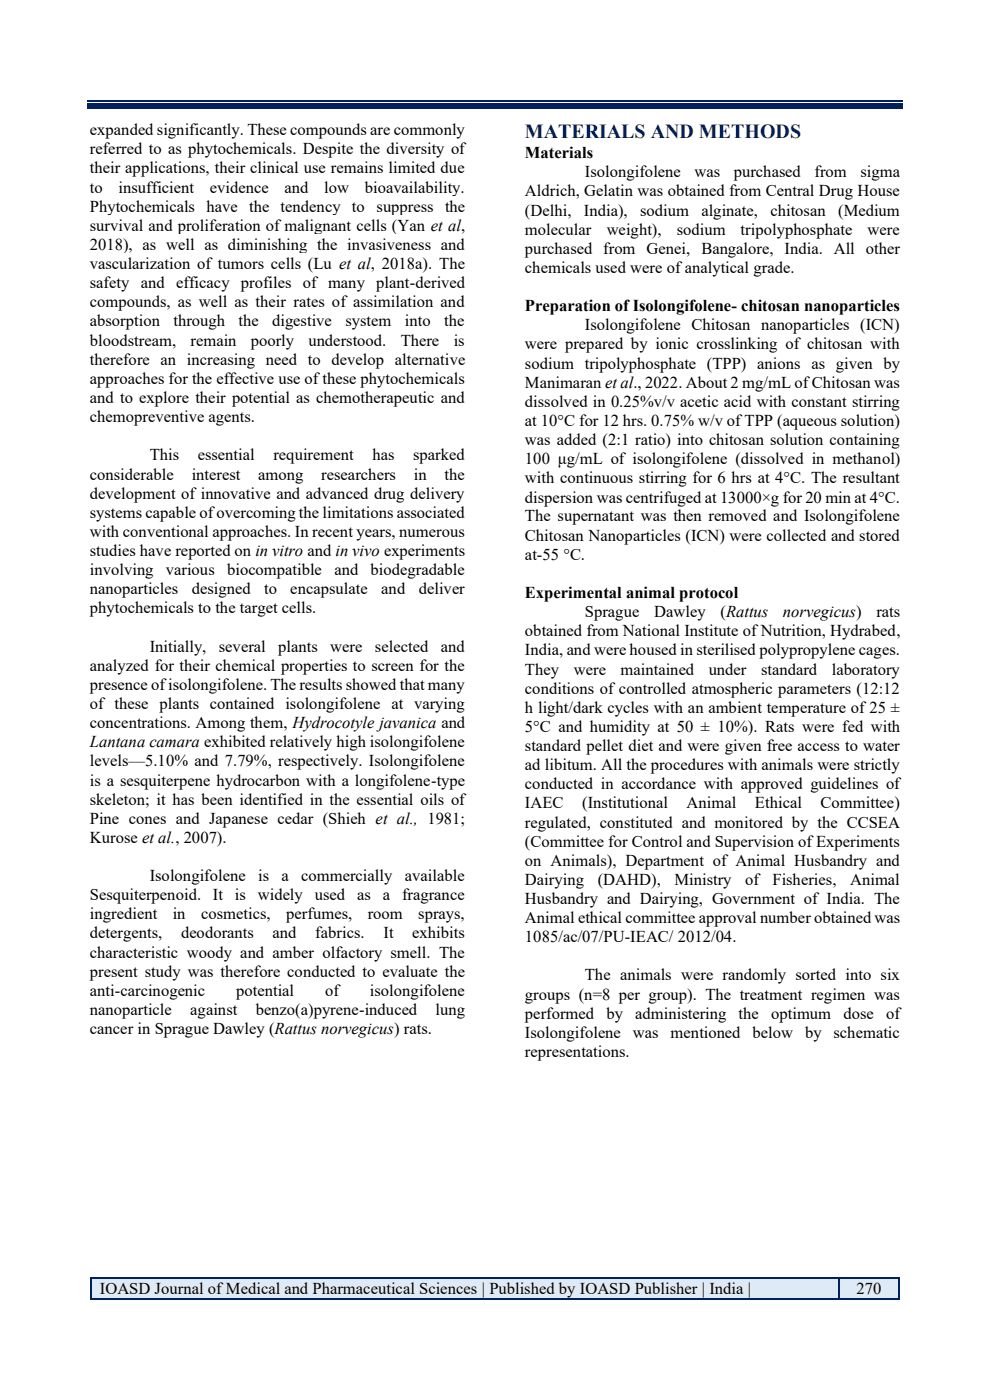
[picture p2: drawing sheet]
<svg xmlns="http://www.w3.org/2000/svg" width="210mm" height="297mm" viewBox="0 0 210 297" stroke-linecap="round" stroke-linejoin="round" font-family="sans-serif">
<defs><g id="words">
<text font-size="4.2" fill="#002060" x="111.4" y="29.3">MATERIALS AND METHODS</text>
<g font-size="3.5">
<text x="19" y="28.7">expanded significantly. These compounds are commonly</text>
<text x="19" y="32.8">referred to as phytochemicals. Despite the diversity of</text>
<text x="111.4" y="33.6">Materials</text>
<text x="19" y="36.8">their applications, their clinical use remains limited due</text>
<text x="19" y="40.9">to</text>
<text x="25.1" y="40.9">insufficient</text>
<text x="44.5" y="40.9">evidence</text>
<text x="60.4" y="40.9">and</text>
<text x="68.8" y="40.9">low</text>
<text x="77.4" y="40.9">bioavailability.</text>
<text x="111.4" y="41.7">Aldrich, Gelatin was obtained from Central Drug House</text>
<text x="124.1" y="37.6">Isolongifolene</text>
<text x="147.3" y="37.6">was</text>
<text x="155.7" y="37.6">purchased</text>
<text x="172.8" y="37.6">from</text>
<text x="182.5" y="37.6">sigma</text>
<text x="19" y="44.9">Phytochemicals have the tendency to</text>
<text x="79.9" y="44.9">suppress the</text>
<text x="111.4" y="45.7">(Delhi,</text>
<text x="123.9" y="45.7">India),</text>
<text x="135.8" y="45.7">sodium</text>
<text x="148.8" y="45.7">alginate,</text>
<text x="163.4" y="45.7">chitosan</text>
<text x="177.8" y="45.7">(Medium</text>
<text x="19" y="49">survival and proliferation of malignant cells (Yan et al,</text>
<text x="19" y="53.1">2018), as well as diminishing the invasiveness and</text>
<text x="111.4" y="49.8">molecular</text>
<text x="111.4" y="53.9">purchased from Genei, Bangalore, India. All other</text>
<text x="128.7" y="49.8">weight),</text>
<text x="143.6" y="49.8">sodium</text>
<text x="157.1" y="49.8">tripolyphosphate</text>
<text x="184.1" y="49.8">were</text>
<text x="19" y="57.1">vascularization of tumors cells (Lu et al, 2018a).</text>
<text x="93.2" y="57.1">The</text>
<text x="111.4" y="57.9">chemicals used were of analytical grade.</text>
<text x="19" y="61.1">safety and efficacy profiles of many plant-derived</text>
<text x="19" y="65.2">compounds, as well as their rates of assimilation and</text>
<text x="19" y="69.3">absorption</text>
<text x="36.8" y="69.3">through</text>
<text x="50.6" y="69.3">the</text>
<text x="57.7" y="69.3">digestive</text>
<text x="73.3" y="69.3">system</text>
<text x="85.9" y="69.3">into</text>
<text x="94.2" y="69.3">the</text>
<text x="111.4" y="66">Preparation of Isolongifolene- chitosan nanoparticles</text>
<text x="124.1" y="70.1">Isolongifolene Chitosan nanoparticles (ICN)</text>
<text x="19" y="73.3">bloodstream,</text>
<text x="19" y="77.4">therefore an increasing need to develop alternative</text>
<text x="40.4" y="73.3">remain</text>
<text x="53.2" y="73.3">poorly</text>
<text x="65.4" y="73.3">understood.</text>
<text x="85" y="73.3">There</text>
<text x="96.2" y="73.3">is</text>
<text x="111.4" y="74.1">were prepared by ionic crosslinking of chitosan with</text>
<text x="19" y="81.5">approaches for the effective use of these phytochemicals</text>
<text x="111.4" y="78.2">sodium tripolyphosphate (TPP) anions as given by</text>
<text x="111.4" y="82.3">Manimaran et al., 2022. About 2 mg/mL of Chitosan was</text>
<text x="19" y="85.5">and to explore their potential as chemotherapeutic and</text>
<text x="19" y="89.5">chemopreventive agents.</text>
<text x="111.4" y="86.3">dissolved in 0.25%v/v acetic acid with constant stirring</text>
<text x="111.4" y="90.3">at 10°C for 12 hrs. 0.75% w/v of TPP (aqueous solution)</text>
<text x="111.4" y="94.4">was added (2:1 ratio) into chitosan solution containing</text>
<text x="19" y="101.7">considerable</text>
<text x="31.8" y="97.7">This</text>
<text x="40.7" y="101.7">interest</text>
<text x="41.9" y="97.7">essential</text>
<text x="54.8" y="101.7">among</text>
<text x="58" y="97.7">requirement</text>
<text x="68.2" y="101.7">researchers</text>
<text x="79" y="97.7">has</text>
<text x="87.6" y="97.7">sparked</text>
<text x="87.8" y="101.7">in</text>
<text x="94.3" y="101.7">the</text>
<text x="111.4" y="98.5">100 μg/mL of isolongifolene (dissolved in methanol)</text>
<text x="19" y="105.8">development of innovative and advanced drug delivery</text>
<text x="111.4" y="102.5">with continuous stirring for 6 hrs at 4°C. The resultant</text>
<text x="111.4" y="106.6">dispersion was centrifuged at 13000×g for 20 min at 4°C.</text>
<text x="19" y="109.8">systems capable of overcoming the limitations associated</text>
<text x="19" y="113.9">with conventional approaches. In recent years, numerous</text>
<text x="111.4" y="110.6">The supernatant was then removed and Isolongifolene</text>
<text x="19" y="118">studies have reported on in vitro and in vivo experiments</text>
<text x="111.4" y="114.7">Chitosan Nanoparticles (ICN) were collected and stored</text>
<text x="111.4" y="118.8">at-55 °C.</text>
<text x="19" y="122">involving</text>
<text x="35.2" y="122">various</text>
<text x="48.2" y="122">biocompatible</text>
<text x="70.9" y="122">and</text>
<text x="78.6" y="122">biodegradable</text>
<text x="19" y="126.1">nanoparticles</text>
<text x="19" y="130.1">phytochemicals to the target cells.</text>
<text x="40.7" y="126.1">designed</text>
<text x="56.1" y="126.1">to</text>
<text x="61.6" y="126.1">encapsulate</text>
<text x="80.9" y="126.1">and</text>
<text x="88.8" y="126.1">deliver</text>
<text x="111.4" y="126.9">Experimental animal protocol</text>
<text x="124.1" y="131">Sprague</text>
<text x="138.8" y="131">Dawley</text>
<text x="152.8" y="131">(Rattus</text>
<text x="166.1" y="131">norvegicus)</text>
<text x="185.9" y="131">rats</text>
<text x="111.4" y="135">obtained from National Institute of Nutrition, Hydrabed,</text>
<text x="19" y="142.3">analyzed for their chemical properties to screen for the</text>
<text x="31.8" y="138.2">Initially,</text>
<text x="46.4" y="138.2">several</text>
<text x="59" y="138.2">plants</text>
<text x="70.1" y="138.2">were</text>
<text x="79.6" y="138.2">selected</text>
<text x="93.5" y="138.2">and</text>
<text x="111.4" y="139">India, and were housed in sterilised polypropylene cages.</text>
<text x="111.4" y="143.1">They</text>
<text x="121.7" y="143.1">were</text>
<text x="131.6" y="143.1">maintained</text>
<text x="150.4" y="143.1">under</text>
<text x="161.4" y="143.1">standard</text>
<text x="176.5" y="143.1">laboratory</text>
<text x="19" y="146.4">presence of isolongifolene. The results showed that many</text>
<text x="111.4" y="147.2">conditions of controlled atmospheric parameters (12:12</text>
<text x="19" y="150.4">of these plants contained isolongifolene at varying</text>
<text x="19" y="154.4">concentrations. Among them, Hydrocotyle javanica and</text>
<text x="111.4" y="151.2">h light/dark cycles with an ambient temperature of 25 ±</text>
<text x="111.4" y="155.3">5°C and humidity at 50 ± 10%). Rats were fed with</text>
<text x="19" y="158.5">Lantana camara exhibited relatively high isolongifolene</text>
<text x="111.4" y="159.3">standard pellet diet and were given free access to water</text>
<text x="19" y="162.6">levels—5.10% and 7.79%, respectively. Isolongifolene</text>
<text x="19" y="166.6">is a sesquiterpene hydrocarbon with a longifolene-type</text>
<text x="111.4" y="163.4">ad libitum. All the procedures with animals were strictly</text>
<text x="111.4" y="167.5">conducted in accordance with approved guidelines of</text>
<text x="19" y="170.7">skeleton; it has been identified in the essential oils of</text>
<text x="111.4" y="171.5">IAEC</text>
<text x="123.5" y="171.5">(Institutional</text>
<text x="145.7" y="171.5">Animal</text>
<text x="160.2" y="171.5">Ethical</text>
<text x="174.1" y="171.5">Committee)</text>
<text x="19" y="174.8">Pine cones and Japanese cedar (Shieh et al., 1981;</text>
<text x="19" y="178.8">Kurose et al., 2007).</text>
<text x="111.4" y="175.6">regulated, constituted and monitored by the CCSEA</text>
<text x="111.4" y="179.6">(Committee for Control and Supervision of Experiments</text>
<text x="111.4" y="183.7">on Animals), Department of Animal Husbandry and</text>
<text x="19" y="191">Sesquiterpenoid.</text>
<text x="31.8" y="186.9">Isolongifolene</text>
<text x="45.2" y="191">It</text>
<text x="49.8" y="191">is</text>
<text x="54.7" y="191">widely</text>
<text x="54.8" y="186.9">is</text>
<text x="59.7" y="186.9">a</text>
<text x="63.9" y="186.9">commercially</text>
<text x="66.8" y="191">used</text>
<text x="75.8" y="191">as</text>
<text x="81.2" y="191">a</text>
<text x="85.3" y="191">fragrance</text>
<text x="85.9" y="186.9">available</text>
<text x="111.4" y="187.7">Dairying</text>
<text x="111.4" y="191.8">Husbandry and Dairying, Government of India. The</text>
<text x="126.8" y="187.7">(DAHD),</text>
<text x="143.1" y="187.7">Ministry</text>
<text x="158" y="187.7">of</text>
<text x="163.9" y="187.7">Fisheries,</text>
<text x="180.3" y="187.7">Animal</text>
<text x="19" y="195.1">ingredient</text>
<text x="36.6" y="195.1">in</text>
<text x="42.7" y="195.1">cosmetics,</text>
<text x="60.7" y="195.1">perfumes,</text>
<text x="78" y="195.1">room</text>
<text x="88.7" y="195.1">sprays,</text>
<text x="111.4" y="195.9">Animal ethical committee approval number obtained was</text>
<text x="19" y="199.1">detergents,</text>
<text x="19" y="203.1">characteristic woody and amber olfactory smell. The</text>
<text x="38.4" y="199.1">deodorants</text>
<text x="57.8" y="199.1">and</text>
<text x="66.9" y="199.1">fabrics.</text>
<text x="81.4" y="199.1">It</text>
<text x="87.4" y="199.1">exhibits</text>
<text x="111.4" y="199.9">1085/ac/07/PU-IEAC/ 2012/04.</text>
<text x="19" y="207.2">present study was therefore conducted to evaluate the</text>
<text x="124.1" y="208">The animals were randomly sorted into six</text>
<text x="19" y="211.3">anti-carcinogenic</text>
<text x="19" y="215.3">nanoparticle</text>
<text x="40.4" y="215.3">against</text>
<text x="50.1" y="211.3">potential</text>
<text x="54.2" y="215.3">benzo(a)pyrene-induced</text>
<text x="69" y="211.3">of</text>
<text x="78.5" y="211.3">isolongifolene</text>
<text x="92.4" y="215.3">lung</text>
<text x="111.4" y="212.1">groups (n=8 per group). The treatment regimen was</text>
<text x="19" y="219.4">cancer in Sprague Dawley (Rattus norvegicus) rats.</text>
<text x="111.4" y="216.1">performed</text>
<text x="111.4" y="220.2">Isolongifolene</text>
<text x="128.6" y="216.1">by</text>
<text x="134.3" y="220.2">was</text>
<text x="134.8" y="216.1">administering</text>
<text x="142.3" y="220.2">mentioned</text>
<text x="156.7" y="216.1">the</text>
<text x="159.7" y="220.2">below</text>
<text x="163.6" y="216.1">optimum</text>
<text x="170.8" y="220.2">by</text>
<text x="176.8" y="220.2">schematic</text>
<text x="178.9" y="216.1">dose</text>
<text x="188" y="216.1">of</text>
<text x="111.4" y="224.3">representations.</text>
<text x="21.2" y="274.6">IOASD Journal of Medical and Pharmaceutical Sciences | Published by IOASD Publisher | India |</text>
<text x="181.7" y="274.6">270</text>
</g>
</g></defs>
<path d="M18.5 23h173" fill="none" stroke="#002060" stroke-width=".25"/>
<path d="M18.5 21.8h173v.8h-173z" fill-rule="evenodd" fill="#002060"/>
<path d="M18.5 21.5h173" fill="none" stroke="#002060" stroke-width=".25"/>
<g fill="#deeaf6">
<path d="M19.5 271.3h158.3v4.1h-158.3z" fill-rule="evenodd"/>
<path d="M21.2 271.3h154.9v4.1h-154.9z" fill-rule="evenodd"/>
<path d="M178.1 271.3h12.5v4.1h-12.5z" fill-rule="evenodd"/>
<path d="M179.9 271.3h8.9v4.1h-8.9z" fill-rule="evenodd"/>
</g>
<g fill="#002060">
<path d="M19.1 271h.3v.3h-.3z" fill-rule="evenodd"/>
<path d="M19.1 271h.3v.3h-.3z" fill-rule="evenodd"/>
</g>
<path d="M19.4 271.1h158.4" fill="none" stroke="#002060" stroke-width=".34"/>
<path d="M177.8 271h.3v.3h-.3z" fill-rule="evenodd" fill="#002060"/>
<path d="M178.1 271.1h12.5" fill="none" stroke="#002060" stroke-width=".34"/>
<g fill="#002060">
<path d="M190.6 271h.3v.3h-.3z" fill-rule="evenodd"/>
<path d="M190.6 271h.3v.3h-.3z" fill-rule="evenodd"/>
</g>
<path d="M19.3 271.3v4.1" fill="none" stroke="#002060" stroke-width=".34"/>
<g fill="#002060">
<path d="M19.1 275.4h.3v.3h-.3z" fill-rule="evenodd"/>
<path d="M19.1 275.4h.3v.3h-.3z" fill-rule="evenodd"/>
</g>
<path d="M19.4 275.5h158.4M178 271.3v4.1" fill="none" stroke="#002060" stroke-width=".34"/>
<path d="M177.8 275.4h.3v.3h-.3z" fill-rule="evenodd" fill="#002060"/>
<path d="M178.1 275.5h12.5M190.7 271.3v4.1" fill="none" stroke="#002060" stroke-width=".34"/>
<g fill="#002060">
<path d="M190.6 275.4h.3v.3h-.3z" fill-rule="evenodd"/>
<path d="M190.6 275.4h.3v.3h-.3z" fill-rule="evenodd"/>
</g>
<g fill="#fff">
<path d="M79.9 41.6h18.8v4.1h-18.8z" fill-rule="evenodd"/>
<path d="M19 45.7h79.7v4h-79.7z" fill-rule="evenodd"/>
<path d="M19 49.7h79.7v4.1h-79.7z" fill-rule="evenodd"/>
<path d="M19 53.8h72.8v4.1h-72.8z" fill-rule="evenodd"/>
</g>
<use href="#words"/>
</svg>
